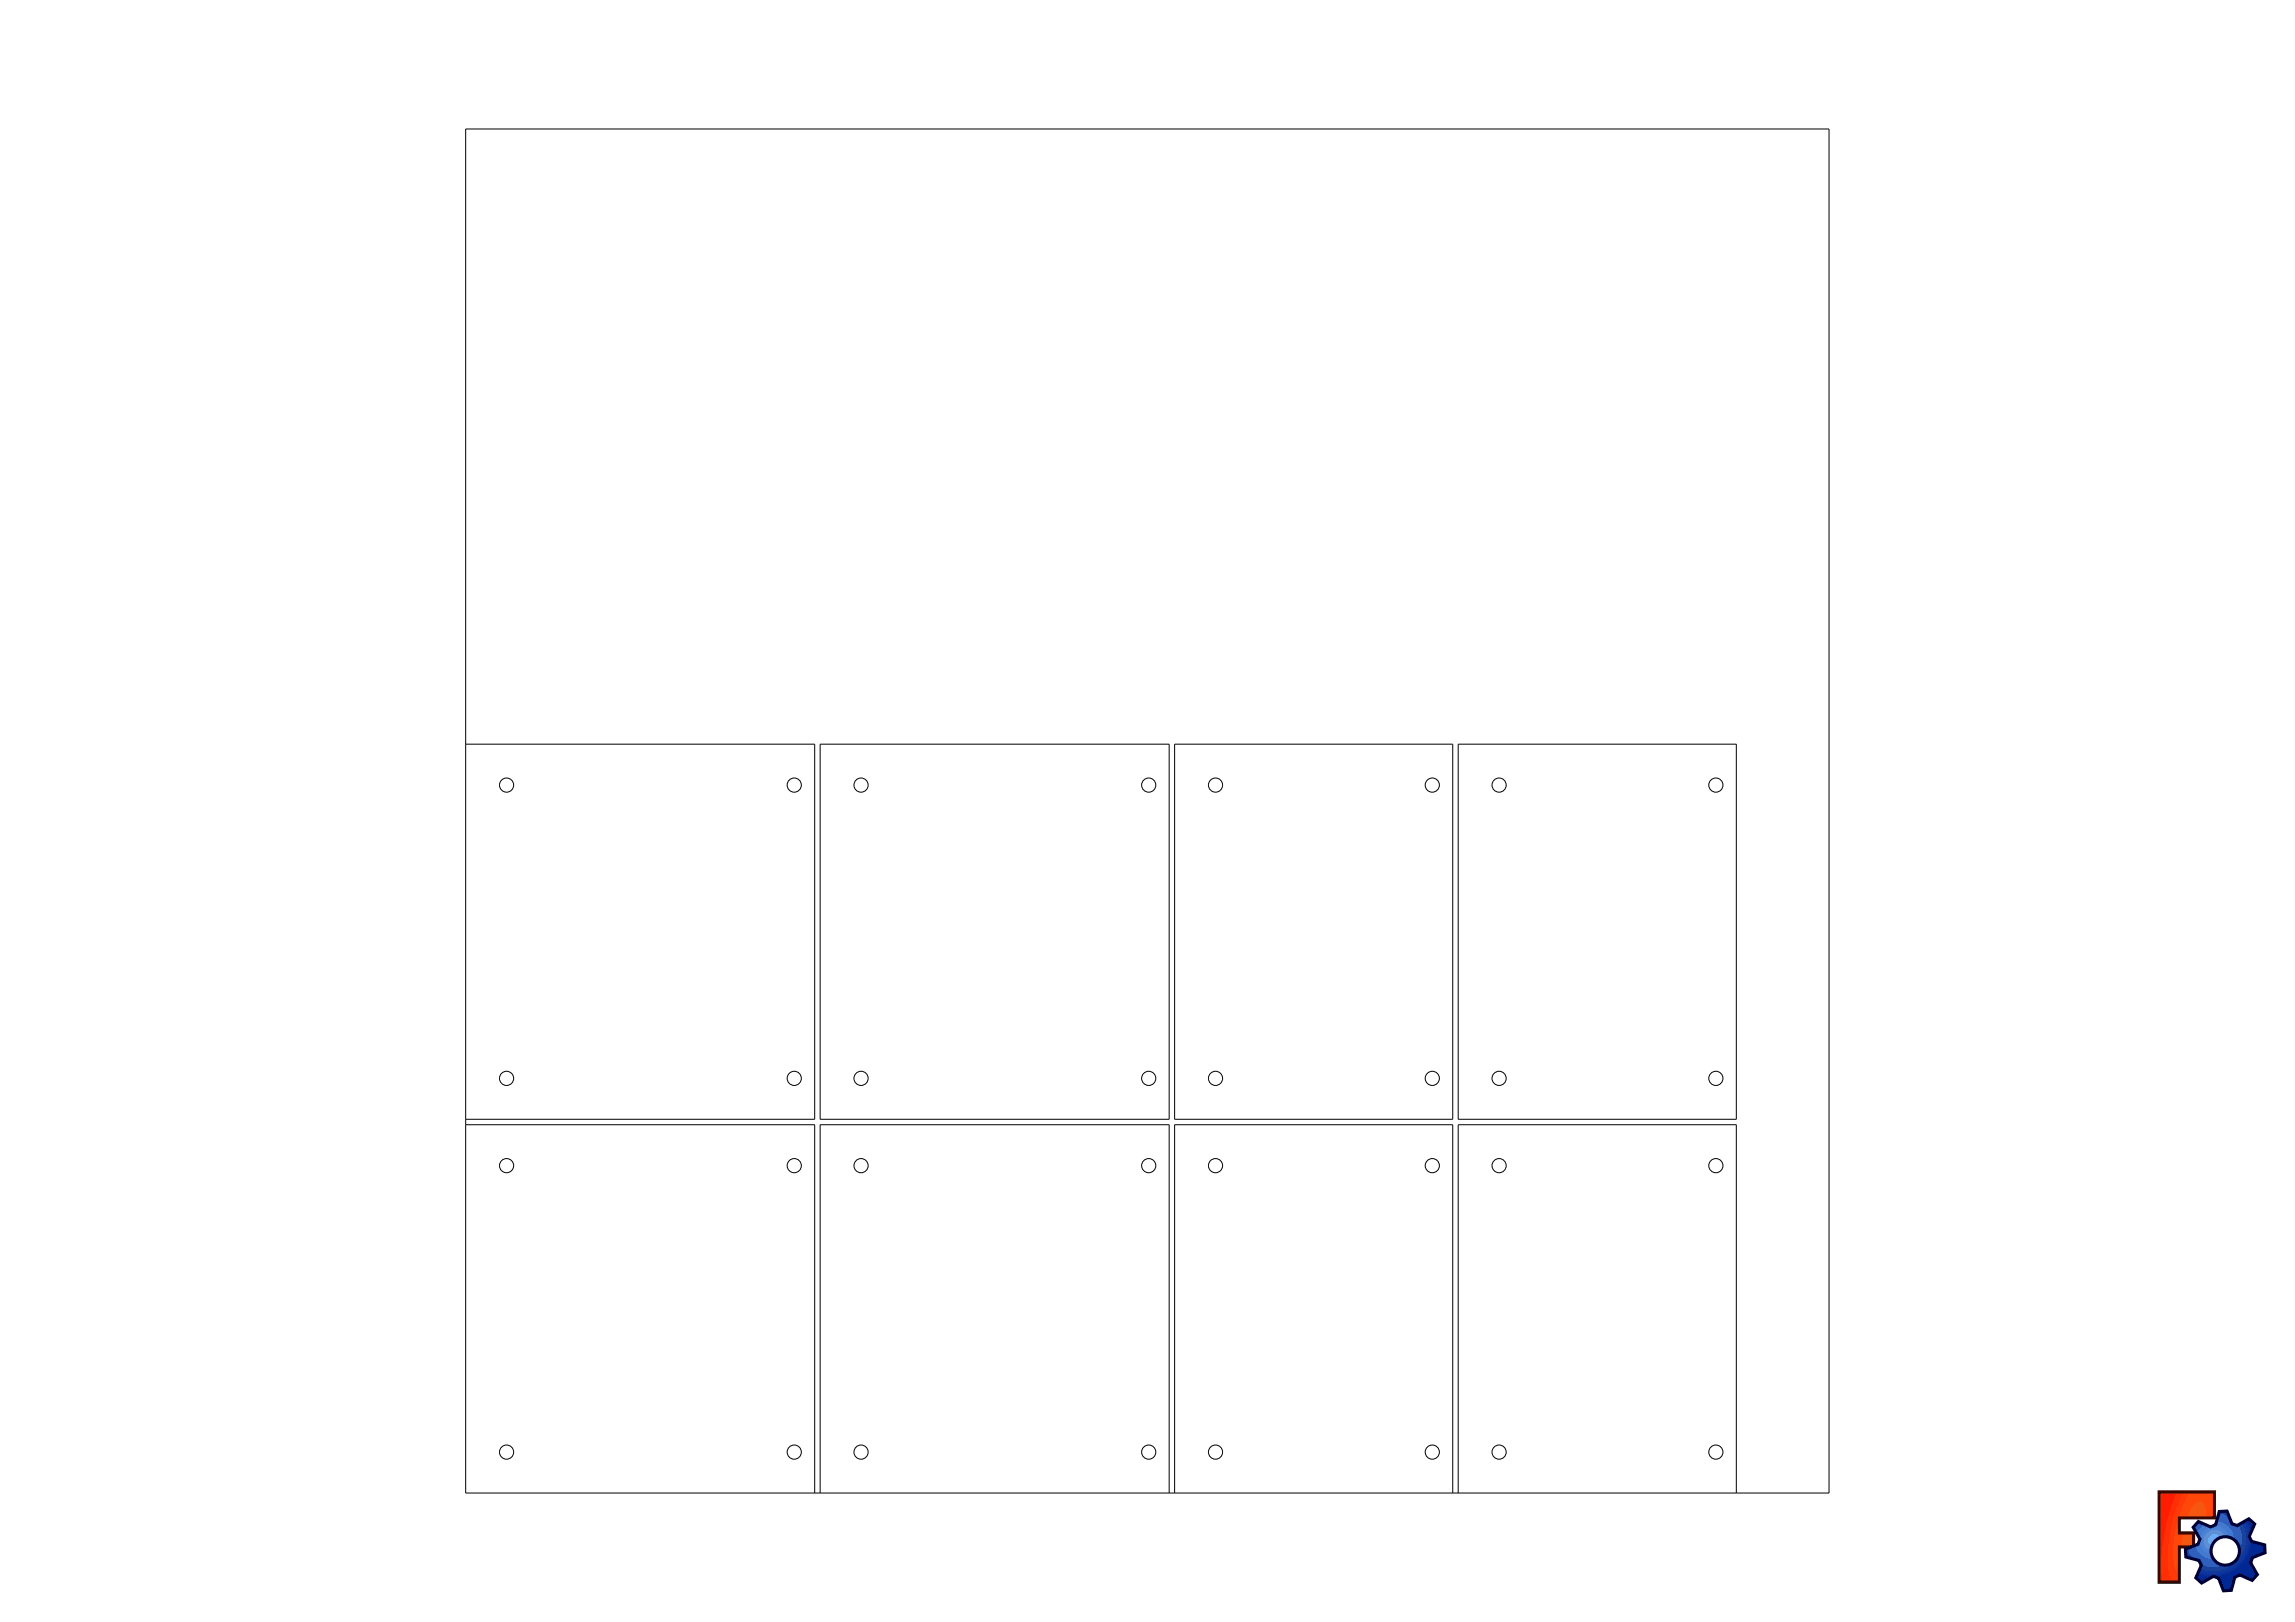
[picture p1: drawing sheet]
<svg xmlns="http://www.w3.org/2000/svg" width="841mm" height="594mm" viewBox="0 0 841 594" stroke-linecap="round" stroke-linejoin="round" font-family="sans-serif">
<g fill="#000">
<path d="M791.2 546.4h20.3v9.5h-12.9v5.6h5.2v5.1h-5.2v12.9h-7.4z" fill-rule="evenodd"/>
<path d="M805.6 557.3l-1.9 2.1 2.5 4.3-.7 1.9-4.6 1.8 .1 2.9 4.8 1.3 .9 1.8-2 4.5 2.1 1.9 4.3-2.5 1.9 .7 1.8 4.6 2.9-.1 1.3-4.8 1.8-.9 4.5 2 1.9-2.1-2.4-4.3 .6-1.9 4.7-1.8-.2-2.9-4.8-1.2-.9-1.9 2-4.5-2.1-1.9-4.3 2.4-1.9-.6-1.8-4.6-2.8 .1-1.3 4.8-1.9 .9zM810.2 568.1a5.2 5.2 0 0 1 10.5 0 5.2 5.2 0 0 1-10.5 0z" fill-rule="evenodd"/>
</g>
<path d="M791.2 546.4h20.3v9.5h-12.9v5.6h5.2v5.1h-5.2v12.9h-7.4z" fill="none" stroke="#370700" stroke-width="1.1" stroke-linecap="butt"/>
<g fill="none" stroke="#000137" stroke-width="1.1" stroke-linecap="butt">
<path d="M805.6 557.3l4.5 2 1.9-.9 1.3-4.8 2.8-.1 1.8 4.6 1.9 .6 4.3-2.4 2.1 1.9-2 4.5 .9 1.9 4.8 1.2 .2 2.9-4.7 1.8-.6 1.9 2.4 4.3-1.9 2.1-4.5-2-1.8 .9-1.3 4.8-2.9 .1-1.8-4.6-1.9-.7-4.3 2.5-2.1-1.9 2-4.5-.9-1.8-4.8-1.3-.1-2.9 4.6-1.8 .7-1.9-2.5-4.3z"/>
<circle cx="815.5" cy="568.1" r="5.2"/>
</g>
<g fill="none" stroke="#000" stroke-width=".37">
<path d="M170.7 47.2h499.6v499.6h-499.6zM170.7 272.6h127.9v137.4h-127.9M300.6 272.6h127.9v137.4h-127.9zM430.4 272.6h102v137.4h-102zM534.4 272.6h101.9v137.4h-101.9zM170.7 411.9h127.9v134.9M300.6 546.8v-134.9h127.9v134.9M430.4 546.8v-134.9h102v134.9M534.4 546.8v-134.9h101.9v134.9"/>
<circle cx="185.6" cy="287.5" r="2.6"/>
<circle cx="291.1" cy="287.5" r="2.6"/>
<circle cx="315.5" cy="287.5" r="2.6"/>
<circle cx="421" cy="287.5" r="2.6"/>
<circle cx="445.4" cy="287.5" r="2.6"/>
<circle cx="524.9" cy="287.5" r="2.6"/>
<circle cx="549.4" cy="287.5" r="2.6"/>
<circle cx="628.8" cy="287.5" r="2.6"/>
<circle cx="185.6" cy="395" r="2.6"/>
<circle cx="291.1" cy="395" r="2.6"/>
<circle cx="315.5" cy="395" r="2.6"/>
<circle cx="421" cy="395" r="2.6"/>
<circle cx="445.4" cy="395" r="2.6"/>
<circle cx="524.9" cy="395" r="2.6"/>
<circle cx="549.4" cy="395" r="2.6"/>
<circle cx="628.8" cy="395" r="2.6"/>
<circle cx="185.6" cy="426.9" r="2.6"/>
<circle cx="291.1" cy="426.9" r="2.6"/>
<circle cx="315.5" cy="426.9" r="2.6"/>
<circle cx="421" cy="426.9" r="2.6"/>
<circle cx="445.4" cy="426.9" r="2.6"/>
<circle cx="524.9" cy="426.9" r="2.6"/>
<circle cx="549.4" cy="426.9" r="2.6"/>
<circle cx="628.8" cy="426.9" r="2.6"/>
<circle cx="185.6" cy="531.9" r="2.6"/>
<circle cx="291.1" cy="531.9" r="2.6"/>
<circle cx="315.5" cy="531.9" r="2.6"/>
<circle cx="421" cy="531.9" r="2.6"/>
<circle cx="445.4" cy="531.9" r="2.6"/>
<circle cx="524.9" cy="531.9" r="2.6"/>
<circle cx="549.4" cy="531.9" r="2.6"/>
<circle cx="628.8" cy="531.9" r="2.6"/>
</g>
</svg>
